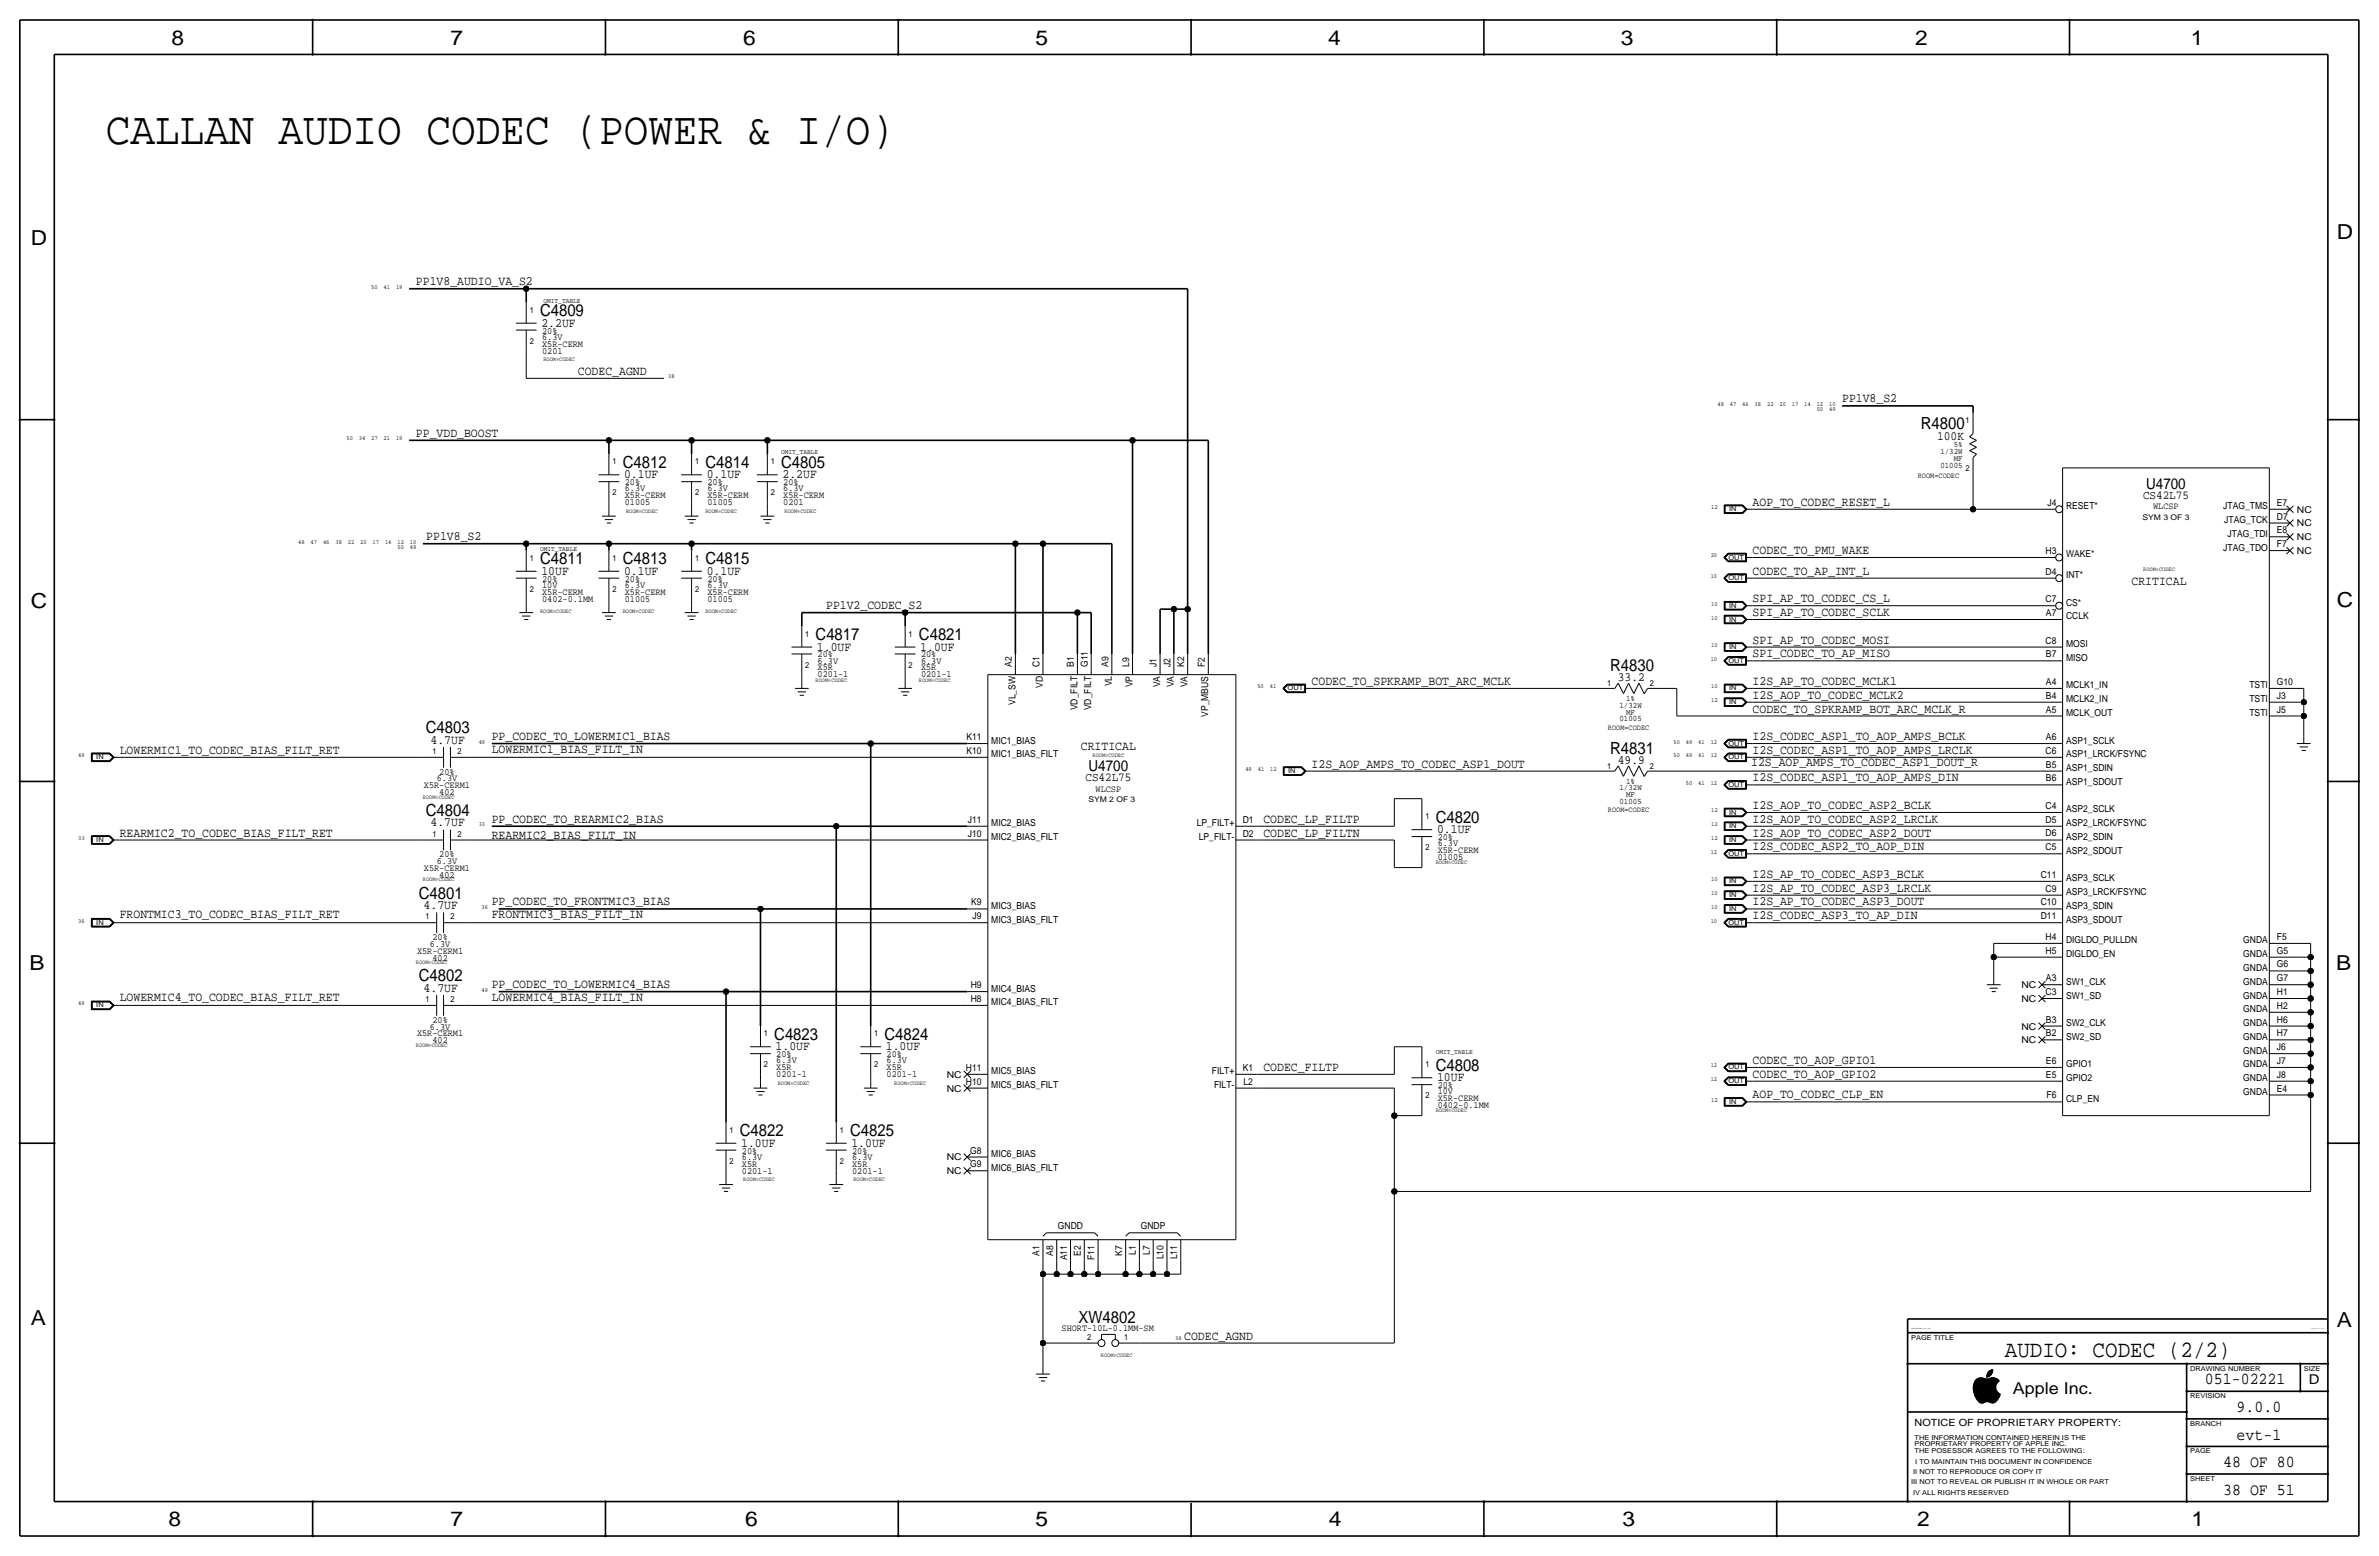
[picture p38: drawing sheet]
<svg xmlns="http://www.w3.org/2000/svg" width="877mm" height="574mm" viewBox="0 0 877 574" stroke-linecap="round" stroke-linejoin="round" font-family="sans-serif">
<defs><g id="words">
<text font-size="17" x="39.1" y="53.1">CALLAN AUDIO CODEC (POWER &amp; I/O)</text>
<text font-size="8.6" x="739.1" y="500.1">AUDIO: CODEC (2/2)</text>
<g font-size="7.6">
<text x="63.2" y="16.5">8</text>
<text x="166.1" y="16.5">7</text>
<text x="274" y="16.5">6</text>
<text x="381.7" y="16.5">5</text>
<text x="489.7" y="16.5">4</text>
<text x="597.6" y="16.5">3</text>
<text x="706.1" y="16.5">2</text>
<text x="807.7" y="16.5">1</text>
<text x="861.5" y="88.1">D</text>
<text x="11.4" y="90.4">D</text>
<text x="11.4" y="224.3">C</text>
<text x="861.5" y="223.8">C</text>
<text x="10.8" y="357.6">B</text>
<text x="861.3" y="357.4">B</text>
<text x="11.3" y="488.4">A</text>
<text x="861.5" y="489.2">A</text>
<text x="62.2" y="562.6">8</text>
<text x="166" y="562.6">7</text>
<text x="274.8" y="562.6">6</text>
<text x="381.7" y="562.6">5</text>
<text x="489.9" y="562.6">4</text>
<text x="598.1" y="562.6">3</text>
<text x="706.8" y="562.6">2</text>
<text x="807.9" y="562.6">1</text>
</g>
<g font-size="6.2">
<text x="199.1" y="116.6">C4809</text>
<text x="708.2" y="158.2">R4800</text>
<text x="229.6" y="172.5">C4812</text>
<text x="260" y="172.5">C4814</text>
<text x="288" y="172.5">C4805</text>
<text x="199.1" y="208">C4811</text>
<text x="229.6" y="208">C4813</text>
<text x="260" y="208">C4815</text>
<text x="300.7" y="236">C4817</text>
<text x="338.8" y="236">C4821</text>
<text x="593.6" y="247.4">R4830</text>
<text x="156.9" y="270.3">C4803</text>
<text x="593.6" y="277.9">R4831</text>
<text x="156.9" y="300.7">C4804</text>
<text x="529.3" y="303.3">C4820</text>
<text x="154.4" y="331.2">C4801</text>
<text x="154.4" y="361.7">C4802</text>
<text x="285.4" y="383.3">C4823</text>
<text x="326.1" y="383.3">C4824</text>
<text x="529.3" y="394.7">C4808</text>
<text x="272.7" y="418.8">C4822</text>
<text x="313.4" y="418.8">C4825</text>
<text x="397.6" y="487.7">XW4802</text>
<text x="812.9" y="510.3">051-02221</text>
<text x="824.6" y="520.4">9.0.0</text>
<text x="824.6" y="530.6">evt-1</text>
<text x="819.6" y="540.8">48 OF 80</text>
<text x="819.6" y="550.9">38 OF 51</text>
</g>
<text font-size="6" x="742.1" y="513.9">Apple Inc.</text>
<g font-size="5.6">
<text x="791.2" y="180.1">U4700</text>
<text x="401.3" y="284.2">U4700</text>
</g>
<text font-size="5" x="851.2" y="510.3">D</text>
<g font-size="4.7">
<text x="153.4" y="105.2">PP1V8_AUDIO_VA_S2</text>
<text x="199.6" y="120.4">2.2UF</text>
<text x="213.1" y="138.2">CODEC_AGND</text>
<text x="679.1" y="148.3">PP1V8_S2</text>
<text x="153.4" y="161">PP_VDD_BOOST</text>
<text x="714.1" y="162.1">100K</text>
<text x="230.1" y="176.3">0.1UF</text>
<text x="260.6" y="176.3">0.1UF</text>
<text x="288.5" y="176.3">2.2UF</text>
<text x="646.1" y="186.4">AOP_TO_CODEC_RESET_L</text>
<text x="157.2" y="199.1">PP1V8_S2</text>
<text x="646.1" y="204.2">CODEC_TO_PMU_WAKE</text>
<text x="199.6" y="211.8">10UF</text>
<text x="230.1" y="211.8">0.1UF</text>
<text x="260.6" y="211.8">0.1UF</text>
<text x="646.1" y="211.8">CODEC_TO_AP_INT_L</text>
<text x="785.8" y="215.6">CRITICAL</text>
<text x="646.1" y="222">SPI_AP_TO_CODEC_CS_L</text>
<text x="304.6" y="224.5">PP1V2_CODEC_S2</text>
<text x="646.1" y="227.1">SPI_AP_TO_CODEC_SCLK</text>
<text x="301.2" y="239.8">1.0UF</text>
<text x="339.3" y="239.8">1.0UF</text>
<text x="646.1" y="237.2">SPI_AP_TO_CODEC_MOSI</text>
<text x="646.1" y="242.3">SPI_CODEC_TO_AP_MISO</text>
<text x="596.4" y="251">33.2</text>
<text x="483.6" y="252.5">CODEC_TO_SPKRAMP_BOT_ARC_MCLK</text>
<text x="646.1" y="257.6">I2S_AOP_TO_CODEC_MCLK2</text>
<text x="646.1" y="252.5">I2S_AP_TO_CODEC_MCLK1</text>
<text x="646.1" y="262.6">CODEC_TO_SPKRAMP_BOT_ARC_MCLK_R</text>
<text x="158.7" y="274.1">4.7UF</text>
<text x="181.3" y="272.8">PP_CODEC_TO_LOWERMIC1_BIAS</text>
<text x="646.1" y="272.8">I2S_CODEC_ASP1_TO_AOP_AMPS_BCLK</text>
<text x="44.1" y="277.9">LOWERMIC1_TO_CODEC_BIAS_FILT_RET</text>
<text x="181.3" y="277.4">LOWERMIC1_BIAS_FILT_IN</text>
<text x="398.5" y="276.6">CRITICAL</text>
<text x="596.4" y="281.4">49.9</text>
<text x="646.1" y="277.9">I2S_CODEC_ASP1_TO_AOP_AMPS_LRCLK</text>
<text x="483.6" y="283">I2S_AOP_AMPS_TO_CODEC_ASP1_DOUT</text>
<text x="645.6" y="282.4">I2S_AOP_AMPS_TO_CODEC_ASP1_DOUT_R</text>
<text x="646.1" y="288">I2S_CODEC_ASP1_TO_AOP_AMPS_DIN</text>
<text x="646.1" y="298.2">I2S_AOP_TO_CODEC_ASP2_BCLK</text>
<text x="158.7" y="304.5">4.7UF</text>
<text x="181.3" y="303.3">PP_CODEC_TO_REARMIC2_BIAS</text>
<text x="465.8" y="303.3">CODEC_LP_FILTP</text>
<text x="646.1" y="303.3">I2S_AOP_TO_CODEC_ASP2_LRCLK</text>
<text x="44.1" y="308.4">REARMIC2_TO_CODEC_BIAS_FILT_RET</text>
<text x="181.3" y="309.1">REARMIC2_BIAS_FILT_IN</text>
<text x="465.8" y="308.4">CODEC_LP_FILTN</text>
<text x="529.8" y="307.1">0.1UF</text>
<text x="646.1" y="308.4">I2S_AOP_TO_CODEC_ASP2_DOUT</text>
<text x="646.1" y="313.4">I2S_CODEC_ASP2_TO_AOP_DIN</text>
<text x="646.1" y="323.6">I2S_AP_TO_CODEC_ASP3_BCLK</text>
<text x="646.1" y="328.7">I2S_AP_TO_CODEC_ASP3_LRCLK</text>
<text x="156.2" y="335">4.7UF</text>
<text x="181.3" y="333.8">PP_CODEC_TO_FRONTMIC3_BIAS</text>
<text x="646.1" y="333.8">I2S_AP_TO_CODEC_ASP3_DOUT</text>
<text x="44.1" y="338.3">FRONTMIC3_TO_CODEC_BIAS_FILT_RET</text>
<text x="181.3" y="338.3">FRONTMIC3_BIAS_FILT_IN</text>
<text x="646.1" y="338.8">I2S_CODEC_ASP3_TO_AP_DIN</text>
<text x="156.2" y="365.5">4.7UF</text>
<text x="181.3" y="364.2">PP_CODEC_TO_LOWERMIC4_BIAS</text>
<text x="44.1" y="368.8">LOWERMIC4_TO_CODEC_BIAS_FILT_RET</text>
<text x="181.3" y="368.8">LOWERMIC4_BIAS_FILT_IN</text>
<text x="286" y="387.1">1.0UF</text>
<text x="326.6" y="387.1">1.0UF</text>
<text x="465.8" y="394.7">CODEC_FILTP</text>
<text x="646.1" y="392.2">CODEC_TO_AOP_GPIO1</text>
<text x="529.8" y="398.5">10UF</text>
<text x="646.1" y="397.3">CODEC_TO_AOP_GPIO2</text>
<text x="646.1" y="404.9">AOP_TO_CODEC_CLP_EN</text>
<text x="273.3" y="422.7">1.0UF</text>
<text x="313.9" y="422.7">1.0UF</text>
<text x="436.6" y="493.8">CODEC_AGND</text>
</g>
<g font-size="4.5">
<text x="790.1" y="183.9">CS42L75</text>
<text x="400.2" y="288">CS42L75</text>
</g>
<text font-size="3.7" x="705.8" y="525.5">NOTICE OF PROPRIETARY PROPERTY:</text>
<g font-size="3.5">
<text x="199.8" y="125.2">6.3V</text>
<text x="199.8" y="122.9">20%</text>
<text x="199.8" y="130.3">0201</text>
<text x="199.8" y="127.8">X5R-CERM</text>
<text x="230.3" y="178.8">20%</text>
<text x="260.8" y="178.8">20%</text>
<text x="288.7" y="178.8">20%</text>
<text x="230.3" y="183.6">X5R-CERM</text>
<text x="230.3" y="181.1">6.3V</text>
<text x="260.8" y="183.6">X5R-CERM</text>
<text x="260.8" y="181.1">6.3V</text>
<text x="288.7" y="183.6">X5R-CERM</text>
<text x="288.7" y="181.1">6.3V</text>
<text x="230.3" y="186.2">01005</text>
<text x="260.8" y="186.2">01005</text>
<text x="288.7" y="186.2">0201</text>
<text x="754.8" y="186.4">J4</text>
<text x="761.7" y="187.7">RESET*</text>
<text x="793.8" y="187.7">WLCSP</text>
<text x="819.7" y="187.7">JTAG_TMS</text>
<text x="839.4" y="186.4">E7</text>
<text x="839.4" y="191.5">D7</text>
<text x="846.8" y="189">NC</text>
<text x="820" y="192.8">JTAG_TCK</text>
<text x="821.2" y="197.9">JTAG_TDI</text>
<text x="839.4" y="196.6">E8</text>
<text x="846.8" y="194.1">NC</text>
<text x="819.7" y="202.9">JTAG_TDO</text>
<text x="839.4" y="201.7">F7</text>
<text x="846.8" y="199.1">NC</text>
<text x="754.1" y="204.2">H3</text>
<text x="761.7" y="205.5">WAKE*</text>
<text x="846.8" y="204.2">NC</text>
<text x="199.8" y="214.4">20%</text>
<text x="230.3" y="214.4">20%</text>
<text x="260.8" y="214.4">20%</text>
<text x="754.1" y="211.8">D4</text>
<text x="761.7" y="213.1">INT*</text>
<text x="199.8" y="216.7">10V</text>
<text x="199.8" y="221.7">0402-0.1MM</text>
<text x="199.8" y="219.2">X5R-CERM</text>
<text x="230.3" y="219.2">X5R-CERM</text>
<text x="230.3" y="216.7">6.3V</text>
<text x="230.3" y="221.7">01005</text>
<text x="260.8" y="221.7">01005</text>
<text x="260.8" y="219.2">X5R-CERM</text>
<text x="260.8" y="216.7">6.3V</text>
<text x="754.1" y="222">C7</text>
<text x="754.3" y="227.1">A7</text>
<text x="761.7" y="223.3">CS*</text>
<text x="761.7" y="228.3">CCLK</text>
<text x="754.1" y="237.2">C8</text>
<text x="761.7" y="238.5">MOSI</text>
<text x="301.4" y="244.6">6.3V</text>
<text x="301.4" y="242.3">20%</text>
<text x="339.5" y="244.6">6.3V</text>
<text x="339.5" y="242.3">20%</text>
<text x="373.1" y="245.9" transform="rotate(-90 373.1 245.9)">A2</text>
<text x="383.2" y="245.9" transform="rotate(-90 383.2 245.9)">C1</text>
<text x="395.9" y="245.9" transform="rotate(-90 395.9 245.9)">B1</text>
<text x="401" y="245.9" transform="rotate(-90 401 245.9)">G11</text>
<text x="408.6" y="245.9" transform="rotate(-90 408.6 245.9)">A9</text>
<text x="416.3" y="245.9" transform="rotate(-90 416.3 245.9)">L9</text>
<text x="426.4" y="245.9" transform="rotate(-90 426.4 245.9)">J1</text>
<text x="431.5" y="245.9" transform="rotate(-90 431.5 245.9)">J2</text>
<text x="436.6" y="245.9" transform="rotate(-90 436.6 245.9)">K2</text>
<text x="444.2" y="245.9" transform="rotate(-90 444.2 245.9)">F2</text>
<text x="754.3" y="242.3">B7</text>
<text x="761.7" y="243.6">MISO</text>
<text x="301.4" y="249.7">0201-1</text>
<text x="301.4" y="247.1">X5R</text>
<text x="339.5" y="249.7">0201-1</text>
<text x="339.5" y="247.1">X5R</text>
<text x="384.5" y="253.6" transform="rotate(-90 384.5 253.6)">VD</text>
<text x="409.9" y="253" transform="rotate(-90 409.9 253)">VL</text>
<text x="417.5" y="253.4" transform="rotate(-90 417.5 253.4)">VP</text>
<text x="427.7" y="253.4" transform="rotate(-90 427.7 253.4)">VA</text>
<text x="432.8" y="253.4" transform="rotate(-90 432.8 253.4)">VA</text>
<text x="437.8" y="253.4" transform="rotate(-90 437.8 253.4)">VA</text>
<text x="754.3" y="257.5">B4</text>
<text x="754.3" y="252.5">A4</text>
<text x="761.7" y="253.7">MCLK1_IN</text>
<text x="829.3" y="253.7">TSTI</text>
<text x="839.4" y="257.6">J3</text>
<text x="839.4" y="252.5">G10</text>
<text x="374.3" y="259.9" transform="rotate(-90 374.3 259.9)">VL_SW</text>
<text x="397.2" y="261.8" transform="rotate(-90 397.2 261.8)">VD_FILT</text>
<text x="402.3" y="261.8" transform="rotate(-90 402.3 261.8)">VD_FILT</text>
<text x="754.3" y="262.6">A5</text>
<text x="761.7" y="263.9">MCLK_OUT</text>
<text x="761.7" y="258.8">MCLK2_IN</text>
<text x="829.3" y="258.8">TSTI</text>
<text x="829.3" y="263.9">TSTI</text>
<text x="839.4" y="262.6">J5</text>
<text x="445.5" y="264.2" transform="rotate(-90 445.5 264.2)">VP_MBUS</text>
<text x="356.3" y="272.8">K11</text>
<text x="365.5" y="274.1">MIC1_BIAS</text>
<text x="754.3" y="272.8">A6</text>
<text x="761.7" y="274.1">ASP1_SCLK</text>
<text x="356.3" y="277.9">K10</text>
<text x="365.5" y="279.1">MIC1_BIAS_FILT</text>
<text x="754.1" y="277.8">C6</text>
<text x="761.7" y="279.1">ASP1_LRCK/FSYNC</text>
<text x="162" y="285.5">20%</text>
<text x="754.3" y="282.9">B5</text>
<text x="761.7" y="284.2">ASP1_SDIN</text>
<text x="156.3" y="290.6">X5R-CERM1</text>
<text x="161" y="288">6.3V</text>
<text x="162" y="293.1">402</text>
<text x="403.9" y="291.8">WLCSP</text>
<text x="754.3" y="288">B6</text>
<text x="761.7" y="289.3">ASP1_SDOUT</text>
<text x="754.1" y="298.2">C4</text>
<text x="761.7" y="299.5">ASP2_SCLK</text>
<text x="356.8" y="303.3">J11</text>
<text x="365.5" y="304.5">MIC2_BIAS</text>
<text x="441.2" y="304.5">LP_FILT+</text>
<text x="458.2" y="303.3">D1</text>
<text x="754.1" y="303.2">D5</text>
<text x="761.7" y="304.5">ASP2_LRCK/FSYNC</text>
<text x="356.8" y="308.4">J10</text>
<text x="365.5" y="309.6">MIC2_BIAS_FILT</text>
<text x="442" y="309.6">LP_FILT-</text>
<text x="458.2" y="308.4">D2</text>
<text x="530" y="309.6">20%</text>
<text x="530" y="311.9">6.3V</text>
<text x="754.1" y="308.3">D6</text>
<text x="761.7" y="309.6">ASP2_SDIN</text>
<text x="162" y="316">20%</text>
<text x="530" y="317">01005</text>
<text x="530" y="314.5">X5R-CERM</text>
<text x="754.1" y="313.4">C5</text>
<text x="761.7" y="314.7">ASP2_SDOUT</text>
<text x="156.3" y="321.1">X5R-CERM1</text>
<text x="161" y="318.5">6.3V</text>
<text x="162" y="323.6">402</text>
<text x="752.4" y="323.6">C11</text>
<text x="754.1" y="328.6">C9</text>
<text x="761.7" y="324.9">ASP3_SCLK</text>
<text x="761.7" y="329.9">ASP3_LRCK/FSYNC</text>
<text x="358" y="333.8">K9</text>
<text x="365.5" y="335">MIC3_BIAS</text>
<text x="752.4" y="333.7">C10</text>
<text x="761.7" y="335">ASP3_SDIN</text>
<text x="358.6" y="338.8">J9</text>
<text x="365.5" y="340.1">MIC3_BIAS_FILT</text>
<text x="752.4" y="338.8">D11</text>
<text x="761.7" y="340.1">ASP3_SDOUT</text>
<text x="159.4" y="346.5">20%</text>
<text x="754.1" y="346.4">H4</text>
<text x="761.7" y="347.7">DIGLDO_PULLDN</text>
<text x="827" y="347.7">GNDA</text>
<text x="839.4" y="346.4">F5</text>
<text x="153.7" y="351.5">X5R-CERM1</text>
<text x="158.5" y="349">6.3V</text>
<text x="754.1" y="351.5">H5</text>
<text x="761.7" y="352.8">DIGLDO_EN</text>
<text x="827" y="352.8">GNDA</text>
<text x="839.4" y="351.5">G5</text>
<text x="159.4" y="354.1">402</text>
<text x="827" y="357.9">GNDA</text>
<text x="839.4" y="356.6">G6</text>
<text x="357.9" y="364.2">H9</text>
<text x="365.5" y="365.5">MIC4_BIAS</text>
<text x="745.3" y="364.2">NC</text>
<text x="754.3" y="361.7">A3</text>
<text x="761.7" y="363">SW1_CLK</text>
<text x="827" y="363">GNDA</text>
<text x="839.4" y="361.7">G7</text>
<text x="357.9" y="369.3">H8</text>
<text x="365.5" y="370.6">MIC4_BIAS_FILT</text>
<text x="745.3" y="369.3">NC</text>
<text x="754.1" y="366.8">C3</text>
<text x="761.7" y="368">SW1_SD</text>
<text x="827" y="368">GNDA</text>
<text x="839.4" y="371.8">H2</text>
<text x="839.4" y="366.8">H1</text>
<text x="159.4" y="376.9">20%</text>
<text x="754.3" y="376.9">B3</text>
<text x="827" y="373.1">GNDA</text>
<text x="839.4" y="376.9">H6</text>
<text x="153.7" y="382">X5R-CERM1</text>
<text x="158.5" y="379.5">6.3V</text>
<text x="745.3" y="379.5">NC</text>
<text x="754.3" y="382">B2</text>
<text x="761.7" y="378.2">SW2_CLK</text>
<text x="761.7" y="383.3">SW2_SD</text>
<text x="827" y="378.2">GNDA</text>
<text x="827" y="383.3">GNDA</text>
<text x="839.4" y="382">H7</text>
<text x="159.4" y="384.6">402</text>
<text x="286.2" y="389.6">20%</text>
<text x="326.8" y="389.6">20%</text>
<text x="745.3" y="384.6">NC</text>
<text x="827" y="388.4">GNDA</text>
<text x="839.4" y="387.1">J6</text>
<text x="286.2" y="394.5">X5R</text>
<text x="286.2" y="391.9">6.3V</text>
<text x="326.8" y="394.5">X5R</text>
<text x="326.8" y="391.9">6.3V</text>
<text x="356.1" y="394.7">H11</text>
<text x="365.5" y="396">MIC5_BIAS</text>
<text x="446.8" y="396">FILT+</text>
<text x="458.2" y="394.7">K1</text>
<text x="754.3" y="392.2">E6</text>
<text x="761.7" y="393.4">GPIO1</text>
<text x="827" y="393.4">GNDA</text>
<text x="839.4" y="392.2">J7</text>
<text x="286.2" y="397">0201-1</text>
<text x="326.8" y="397">0201-1</text>
<text x="349" y="397.3">NC</text>
<text x="356.1" y="399.8">H10</text>
<text x="365.5" y="401.1">MIC5_BIAS_FILT</text>
<text x="447.6" y="401.1">FILT-</text>
<text x="458.4" y="399.8">L2</text>
<text x="530" y="401.1">20%</text>
<text x="754.3" y="397.2">E5</text>
<text x="761.7" y="398.5">GPIO2</text>
<text x="827" y="398.5">GNDA</text>
<text x="839.4" y="397.2">J8</text>
<text x="349" y="402.3">NC</text>
<text x="530" y="403.4">10V</text>
<text x="530" y="405.9">X5R-CERM</text>
<text x="754.5" y="404.8">F6</text>
<text x="761.7" y="406.1">CLP_EN</text>
<text x="827" y="403.6">GNDA</text>
<text x="839.4" y="402.3">E4</text>
<text x="530" y="408.4">0402-0.1MM</text>
<text x="273.5" y="425.2">20%</text>
<text x="314.1" y="425.2">20%</text>
<text x="357.7" y="425.2">G8</text>
<text x="273.5" y="430">X5R</text>
<text x="273.5" y="427.5">6.3V</text>
<text x="314.1" y="430">X5R</text>
<text x="314.1" y="427.5">6.3V</text>
<text x="349" y="427.7">NC</text>
<text x="357.7" y="430.3">G9</text>
<text x="365.5" y="431.5">MIC6_BIAS_FILT</text>
<text x="365.5" y="426.5">MIC6_BIAS</text>
<text x="273.5" y="432.6">0201-1</text>
<text x="314.1" y="432.6">0201-1</text>
<text x="349" y="432.8">NC</text>
<text x="390" y="453.1">GNDD</text>
<text x="420.6" y="453.1">GNDP</text>
<text x="383.2" y="462.8" transform="rotate(-90 383.2 462.8)">A1</text>
<text x="388.3" y="462.8" transform="rotate(-90 388.3 462.8)">A8</text>
<text x="393.4" y="464.5" transform="rotate(-90 393.4 464.5)">A11</text>
<text x="398.5" y="462.8" transform="rotate(-90 398.5 462.8)">E2</text>
<text x="403.6" y="464.4" transform="rotate(-90 403.6 464.4)">F11</text>
<text x="413.7" y="462.8" transform="rotate(-90 413.7 462.8)">K7</text>
<text x="418.8" y="462.4" transform="rotate(-90 418.8 462.4)">L1</text>
<text x="423.9" y="462.4" transform="rotate(-90 423.9 462.4)">L7</text>
<text x="429" y="464.2" transform="rotate(-90 429 464.2)">L10</text>
<text x="434" y="464.2" transform="rotate(-90 434 464.2)">L11</text>
<text x="391.4" y="490.5">SHORT-10L-0.1MM-SM</text>
</g>
<g font-size="3.1">
<text x="195.3" y="115.3">1</text>
<text x="195.3" y="126.7">2</text>
<text x="724.6" y="156">1</text>
<text x="715.3" y="167.4">1/32W</text>
<text x="720.3" y="164.8">5%</text>
<text x="225.8" y="171.2">1</text>
<text x="256.2" y="171.2">1</text>
<text x="284.2" y="171.2">1</text>
<text x="715.3" y="172.5">01005</text>
<text x="720.3" y="169.9">MF</text>
<text x="724.6" y="173.7">2</text>
<text x="225.8" y="182.6">2</text>
<text x="256.2" y="182.6">2</text>
<text x="284.2" y="182.6">2</text>
<text x="195.3" y="206.8">1</text>
<text x="225.8" y="206.8">1</text>
<text x="256.2" y="206.8">1</text>
<text x="195.3" y="218.2">2</text>
<text x="225.8" y="218.2">2</text>
<text x="256.2" y="218.2">2</text>
<text x="296.9" y="234.7">1</text>
<text x="335" y="234.7">1</text>
<text x="296.9" y="246.1">2</text>
<text x="335" y="246.1">2</text>
<text x="592.5" y="253">1</text>
<text x="608.3" y="253">2</text>
<text x="597" y="260.9">1/32W</text>
<text x="599.5" y="263.4">MF</text>
<text x="599.5" y="258.3">1%</text>
<text x="597" y="265.9">01005</text>
<text x="159.5" y="277.9">1</text>
<text x="168.6" y="277.9">2</text>
<text x="592.5" y="283.5">1</text>
<text x="608.3" y="283.5">2</text>
<text x="597" y="291.3">1/32W</text>
<text x="599.5" y="293.9">MF</text>
<text x="599.5" y="288.8">1%</text>
<text x="597" y="296.4">01005</text>
<text x="525.5" y="302">1</text>
<text x="159.5" y="308.4">1</text>
<text x="168.6" y="308.4">2</text>
<text x="525.5" y="313.4">2</text>
<text x="156.9" y="338.8">1</text>
<text x="166.1" y="338.8">2</text>
<text x="156.9" y="369.3">1</text>
<text x="166.1" y="369.3">2</text>
<text x="281.6" y="382">1</text>
<text x="322.3" y="382">1</text>
<text x="281.6" y="393.4">2</text>
<text x="322.3" y="393.4">2</text>
<text x="525.5" y="393.4">1</text>
<text x="525.5" y="404.9">2</text>
<text x="268.9" y="417.6">1</text>
<text x="309.6" y="417.6">1</text>
<text x="268.9" y="429">2</text>
<text x="309.6" y="429">2</text>
<text x="400.8" y="494">2</text>
<text x="414.5" y="494">1</text>
</g>
<g font-size="2.9">
<text x="707" y="176.3">ROOM=CODEC</text>
<text x="789.9" y="191.5">SYM 3 OF 3</text>
<text x="592.8" y="269">ROOM=CODEC</text>
<text x="401.2" y="295.7">SYM 2 OF 3</text>
<text x="592.8" y="299.5">ROOM=CODEC</text>
</g>
<g font-size="2.6">
<text x="200.4" y="111.5">OMIT_TABLE</text>
<text x="288" y="167.4">OMIT_TABLE</text>
<text x="199.1" y="202.9">OMIT_TABLE</text>
<text x="529.3" y="388.4">OMIT_TABLE</text>
</g>
<g font-size="2.5">
<text x="637.5" y="188.5">IN</text>
<text x="637.2" y="206.2">OUT</text>
<text x="637.2" y="213.9">OUT</text>
<text x="637.5" y="224">IN</text>
<text x="637.5" y="229.1">IN</text>
<text x="637.5" y="239.3">IN</text>
<text x="637.2" y="244.3">OUT</text>
<text x="474.7" y="254.5">OUT</text>
<text x="637.5" y="254.5">IN</text>
<text x="637.5" y="259.6">IN</text>
<text x="637.2" y="274.8">OUT</text>
<text x="35.5" y="279.9">IN</text>
<text x="637.2" y="279.9">OUT</text>
<text x="474.9" y="285">IN</text>
<text x="637.2" y="290.1">OUT</text>
<text x="637.5" y="300.2">IN</text>
<text x="637.5" y="305.3">IN</text>
<text x="35.5" y="310.4">IN</text>
<text x="637.5" y="310.4">IN</text>
<text x="637.2" y="315.5">OUT</text>
<text x="637.5" y="325.6">IN</text>
<text x="637.5" y="330.7">IN</text>
<text x="637.5" y="335.8">IN</text>
<text x="35.5" y="340.9">IN</text>
<text x="637.2" y="340.9">OUT</text>
<text x="35.5" y="371.3">IN</text>
<text x="637.2" y="394.2">OUT</text>
<text x="637.2" y="399.3">OUT</text>
<text x="637.5" y="406.9">IN</text>
<text x="704.5" y="493.8">PAGE TITLE</text>
<text x="807.4" y="505.2">DRAWING NUMBER</text>
<text x="849.3" y="505.2">SIZE</text>
<text x="807.4" y="515.4">REVISION</text>
<text x="807.4" y="525.5">BRANCH</text>
<text x="705.8" y="533.1">PROPRIETARY PROPERTY OF APPLE INC.</text>
<text x="705.8" y="530.6">THE INFORMATION CONTAINED HEREIN IS THE</text>
<text x="705.8" y="535.7">THE POSESSOR AGREES TO THE FOLLOWING:</text>
<text x="706.1" y="539.5">I TO MAINTAIN THIS DOCUMENT IN CONFIDENCE</text>
<text x="807.4" y="535.7">PAGE</text>
<text x="705.3" y="543.3">II NOT TO REPRODUCE OR COPY IT</text>
<text x="807.4" y="545.8">SHEET</text>
<text x="704.5" y="547.1">III NOT TO REVEAL OR PUBLISH IT IN WHOLE OR PART</text>
<text x="705.3" y="550.9">IV ALL RIGHTS RESERVED</text>
</g>
<g font-size="2.3">
<text x="136.9" y="106.4">50</text>
<text x="141.4" y="106.4">41</text>
<text x="146" y="106.4">19</text>
<text x="246.3" y="139.4">38</text>
<text x="633.2" y="149.6">48</text>
<text x="637.7" y="149.6">47</text>
<text x="642.3" y="149.6">46</text>
<text x="646.9" y="149.6">38</text>
<text x="651.5" y="149.6">22</text>
<text x="656" y="149.6">20</text>
<text x="660.6" y="149.6">17</text>
<text x="665.2" y="149.6">14</text>
<text x="669.8" y="149.6">12</text>
<text x="674.3" y="149.6">10</text>
<text x="669.7" y="151.4">50</text>
<text x="674.3" y="151.4">49</text>
<text x="127.7" y="162.3">50</text>
<text x="132.3" y="162.3">34</text>
<text x="136.9" y="162.3">27</text>
<text x="141.4" y="162.3">21</text>
<text x="146" y="162.3">19</text>
<text x="630.8" y="187.7">12</text>
<text x="109.9" y="200.4">48</text>
<text x="114.5" y="200.4">47</text>
<text x="119.1" y="200.4">46</text>
<text x="123.7" y="200.4">38</text>
<text x="128.2" y="200.4">22</text>
<text x="132.8" y="200.4">20</text>
<text x="137.4" y="200.4">17</text>
<text x="141.9" y="200.4">14</text>
<text x="146.5" y="202.2">50</text>
<text x="146.5" y="200.4">12</text>
<text x="151.1" y="202.2">49</text>
<text x="151.1" y="200.4">10</text>
<text x="630.7" y="205.5">20</text>
<text x="630.7" y="213.1">10</text>
<text x="630.8" y="223.3">10</text>
<text x="630.8" y="228.3">10</text>
<text x="630.8" y="238.5">10</text>
<text x="630.7" y="243.6">10</text>
<text x="463.5" y="253.7">50</text>
<text x="468.1" y="253.7">41</text>
<text x="630.8" y="253.7">10</text>
<text x="630.8" y="258.8">12</text>
<text x="176.5" y="274.1">49</text>
<text x="617" y="274.1">50</text>
<text x="621.5" y="274.1">49</text>
<text x="626.1" y="274.1">41</text>
<text x="630.7" y="274.1">12</text>
<text x="28.9" y="279.1">49</text>
<text x="617" y="279.1">50</text>
<text x="621.5" y="279.1">49</text>
<text x="626.1" y="279.1">41</text>
<text x="630.7" y="279.1">12</text>
<text x="459.1" y="284.2">49</text>
<text x="463.7" y="284.2">41</text>
<text x="468.3" y="284.2">12</text>
<text x="621.5" y="289.3">50</text>
<text x="626.1" y="289.3">41</text>
<text x="630.7" y="289.3">12</text>
<text x="630.8" y="299.5">12</text>
<text x="176.5" y="304.5">33</text>
<text x="630.8" y="304.5">12</text>
<text x="28.9" y="309.6">33</text>
<text x="630.8" y="309.6">12</text>
<text x="630.7" y="314.7">12</text>
<text x="630.8" y="324.9">10</text>
<text x="630.8" y="329.9">10</text>
<text x="177.5" y="335">36</text>
<text x="630.8" y="335">10</text>
<text x="28.9" y="340.1">36</text>
<text x="630.7" y="340.1">10</text>
<text x="177.5" y="365.5">49</text>
<text x="28.9" y="370.6">49</text>
<text x="630.7" y="393.4">12</text>
<text x="630.7" y="398.5">12</text>
<text x="630.8" y="406.1">12</text>
<text x="433.3" y="493.8">38</text>
</g>
<g font-size="2.2">
<text x="200.4" y="133.1">ROOM=CODEC</text>
<text x="230.8" y="189">ROOM=CODEC</text>
<text x="260" y="189">ROOM=CODEC</text>
<text x="289.3" y="189">ROOM=CODEC</text>
<text x="790.2" y="210.6">ROOM=CODEC</text>
<text x="199.1" y="225.8">ROOM=CODEC</text>
<text x="229.6" y="225.8">ROOM=CODEC</text>
<text x="260" y="225.8">ROOM=CODEC</text>
<text x="300.7" y="251.2">ROOM=CODEC</text>
<text x="338.8" y="251.2">ROOM=CODEC</text>
<text x="402.8" y="279.1">ROOM=CODEC</text>
<text x="155.9" y="294.4">ROOM=CODEC</text>
<text x="529.3" y="318.5">ROOM=CODEC</text>
<text x="155.9" y="324.9">ROOM=CODEC</text>
<text x="153.4" y="355.3">ROOM=CODEC</text>
<text x="153.4" y="385.8">ROOM=CODEC</text>
<text x="286.7" y="399.8">ROOM=CODEC</text>
<text x="329.7" y="399.8">ROOM=CODEC</text>
<text x="529.3" y="410">ROOM=CODEC</text>
<text x="274" y="435.4">ROOM=CODEC</text>
<text x="314.7" y="435.4">ROOM=CODEC</text>
<text x="405.9" y="500.1">ROOM=CODEC</text>
</g>
<text font-size=".7" x="704.5" y="490">SYNC_MASTER=test_mlb</text>
<text font-size=".5" x="852.1" y="490">SYNC_DATE=10/13/2016</text>
</g></defs>
<g fill="none" stroke="#000" stroke-width=".37">
<path d="M190.2 119.1h7.6zM194 111.5v7.6zM190.2 121.7h7.6zM194 129.3v10.1zM194 121.7v7.6zM194 139.4h50.8zM727.4 152.1v7.7zM220.7 177.5h7.6zM220.7 175h7.6zM224.5 167.4v7.6zM224.5 177.5v7.7zM251.2 175h7.6z"/>
<path d="M251.2 177.5h7.6zM255 167.4v7.6zM255 177.5v7.7zM279.1 175h7.6zM279.1 177.5h7.6zM282.9 167.4v7.6zM282.9 177.5v7.7zM726.1 166.1l2.6-1.3zM726.1 163.6l2.6-1.3zM726.1 161l1.3-1.2zM726.1 161l2.6 1.3zM726.1 166.1l2.6 1.3z"/>
<path d="M726.1 163.6l2.6 1.2zM727.4 175v12.7zM727.4 168.7v6.3zM728.7 167.4l-1.3 1.3zM760.4 172.5v238.7zM760.4 172.5h76.2zM836.6 172.5v238.7zM221.9 190.2h5.1zM223 191.5h3zM223.7 192.8h1.5zM224.5 185.2v2.5zM224.5 187.7v2.5z"/>
<path d="M252.4 190.2h5.1zM253.4 191.5h3.1zM254.2 192.8h1.5zM255 185.2v2.5zM255 187.7v2.5zM280.4 190.2h5zM281.4 191.5h3zM282.1 192.8h1.6zM282.9 185.2v2.5zM282.9 187.7v2.5zM635.7 186.1v3.2zM635.7 189.3h6.8z"/>
<path d="M635.7 186.1h6.8zM635.8 186.2v3zM635.8 189.2h6.6zM635.8 186.2h6.6zM635.9 186.3v2.8zM635.9 189.1h6.5zM635.9 186.3h6.5zM636 186.4h6.3zM636 186.4v2.6zM636 189h6.3zM642.3 189l1.3-1.3zM642.3 186.4l1.3 1.3z"/>
<path d="M642.4 186.3l1.3 1.4zM642.4 189.1l1.3-1.4zM642.4 186.2l1.5 1.5zM642.4 189.2l1.5-1.5zM642.5 186.1l1.5 1.6zM642.5 189.3l1.5-1.6zM643.6 187.7h2.5zM646.1 187.7h81.3zM727.4 187.7h25.4zM752.8 187.7h5zM836.6 192.8h7.6zM836.6 187.7h7.6z"/>
<path d="M836.6 197.9h7.6zM843 199.1l2.5-2.5zM843 196.6l2.5 2.5zM843 194.1l2.5-2.6zM843 191.5l2.5 2.6zM843 189l2.5-2.6zM843 186.4l2.5 2.6zM190.2 210.6h7.6zM190.2 213.1h7.6zM194 202.9v7.7zM194 213.1v7.6zM220.7 213.1h7.6z"/>
<path d="M220.7 210.6h7.6zM224.5 202.9v7.7zM224.5 213.1v7.6zM251.2 210.6h7.6zM251.2 213.1h7.6zM255 202.9v7.7zM255 213.1v7.6zM635.5 205.5l1.6 1.6zM635.5 213.1l1.6 1.6zM635.7 205.5l1.4-1.5zM635.7 213.1l1.4-1.5zM635.7 205.5l1.4 1.5z"/>
<path d="M635.7 213.1l1.4 1.5zM635.8 205.5l1.4-1.4zM635.8 213.1l1.4-1.4zM635.8 205.5l1.4 1.4zM635.8 213.1l1.4 1.4zM636 205.5l1.2-1.3zM636 213.1l1.2-1.3zM636 205.5l1.2 1.3zM636 213.1l1.2 1.3zM637.1 203.9l-1.6 1.6zM637.1 211.5l-1.6 1.6zM637.1 207.1h6.8z"/>
<path d="M637.1 214.7h6.8zM637.1 203.9h6.8zM637.1 211.5h6.8zM637.1 204h6.7zM637.1 211.6h6.7zM637.1 207h6.7zM637.1 214.6h6.7zM637.2 204.1h6.5zM637.2 211.7h6.5zM637.2 206.9h6.5zM637.2 214.5h6.5zM637.2 204.2h6.4z"/>
<path d="M637.2 206.8h6.4zM637.2 211.8h6.4zM637.2 214.4h6.4zM643.6 205.5h2.5zM643.6 213.1h2.5zM643.6 204.2v2.6zM643.6 211.8v2.6zM643.7 204.1v2.8zM643.7 211.7v2.8zM643.8 204v3zM643.8 211.6v3zM643.9 203.9v3.2z"/>
<path d="M643.9 211.5v3.2zM646.1 205.5h106.7zM646.1 213.1h106.7zM752.8 213.1h5zM752.8 205.5h5zM836.6 202.9h7.6zM843 204.2l2.5-2.5zM843 201.7l2.5 2.5zM191.5 225.8h5zM192.5 227.1h3zM193.2 228.3h1.6zM194 220.7v2.6z"/>
<path d="M194 223.3v2.5zM221.9 225.8h5.1zM223 227.1h3zM223.7 228.3h1.5zM224.5 220.7v2.6zM224.5 223.3v2.5zM252.4 225.8h5.1zM253.4 227.1h3.1zM254.2 228.3h1.5zM255 220.7v2.6zM255 223.3v2.5zM291.8 238.5h7.6z"/>
<path d="M295.6 230.9v7.6zM329.9 238.5h7.6zM333.7 230.9v7.6zM635.7 226.8v3.1zM635.7 229.9h6.8zM635.7 236.9v3.2zM635.7 221.7v3.1zM635.7 224.8h6.8zM635.7 226.8h6.8zM635.7 236.9h6.8zM635.7 221.7h6.8zM635.8 226.9v2.9z"/>
<path d="M635.8 229.8h6.6zM635.8 237v3zM635.8 240h6.6zM635.8 221.8v2.9zM635.8 224.7h6.6zM635.8 226.9h6.6zM635.8 237h6.6zM635.8 221.8h6.6zM635.9 227v2.7zM635.9 229.7h6.5zM635.9 237.1v2.8zM635.9 239.9h6.5z"/>
<path d="M635.9 221.9v2.7zM635.9 224.6h6.5zM635.9 227h6.5zM635.9 237.1h6.5zM635.9 221.9h6.5zM636 227.1h6.3zM636 227.1v2.5zM636 229.6h6.3zM636 237.2h6.3zM636 237.2v2.6zM636 239.8h6.3zM636 222h6.3z"/>
<path d="M636 222v2.5zM636 224.5h6.3zM642.3 229.6l1.3-1.3zM642.3 239.8l1.3-1.3zM642.3 224.5l1.3-1.2zM642.3 227.1l1.3 1.2zM642.3 237.2l1.3 1.3zM642.3 222l1.3 1.3zM642.4 227l1.3 1.3zM642.4 237.1l1.3 1.4zM642.4 221.9l1.3 1.4zM642.4 229.7l1.3-1.4z"/>
<path d="M642.4 239.9l1.3-1.4zM642.4 226.9l1.5 1.4zM642.4 237l1.5 1.5zM642.4 221.8l1.5 1.5zM642.4 229.8l1.5-1.5zM642.4 240l1.5-1.5zM642.4 224.7l1.5-1.4zM642.5 226.8l1.5 1.5zM642.5 236.9l1.5 1.6zM642.5 221.7l1.5 1.6zM643.6 228.3h2.5zM643.6 238.5h2.5z"/>
<path d="M643.6 223.3h2.5zM643.7 223.3l-1.3 1.3zM644 228.3l-1.5 1.6zM644 238.5l-1.5 1.6zM644 223.3l-1.5 1.5zM646.1 228.3h106.7zM646.1 238.5h106.7zM646.1 223.3h106.7zM752.8 223.3h5zM752.8 228.3h7.6zM752.8 238.5h7.6zM291.8 241h7.6z"/>
<path d="M293.1 253.7h5zM294.1 255h3zM294.8 256.3h1.6zM295.6 248.7v2.5zM295.6 251.2v2.5zM295.6 241v7.7zM329.9 241h7.6zM331.2 253.7h5zM332.2 255h3zM332.9 256.3h1.6zM333.7 248.7v2.5zM333.7 251.2v2.5z"/>
<path d="M333.7 241v7.7zM364.2 248.7h91.4zM364.2 248.7v208.2zM374.3 241v7.7zM384.5 241v7.7zM397.2 241v7.7zM402.3 241v7.7zM409.9 241v7.7zM417.5 241v7.7zM427.7 241v7.7zM432.8 241v7.7zM437.8 241v7.7z"/>
<path d="M445.5 241v7.7zM455.6 248.7v208.2zM472.9 253.7l1.6 1.6zM472.9 253.7l1.6-1.5zM473.1 253.7l1.5-1.4zM473.1 253.7l1.5 1.5zM473.3 253.7l1.3 1.4zM473.3 253.7l1.3-1.3zM473.4 253.7l1.3 1.3zM473.4 253.7l1.3-1.2zM474.5 252.2h6.8zM474.5 255.3h6.8z"/>
<path d="M474.6 252.3h6.6zM474.6 255.2h6.6zM474.6 252.4h6.5zM474.6 255.1h6.5zM474.7 255h6.3zM474.7 252.5h6.3zM481 253.7h2.6zM481 252.5v2.5zM481.1 252.4v2.7zM481.2 252.3v2.9zM481.3 252.2v3.1zM483.6 253.7h106.6z"/>
<path d="M590.2 253.7h5.1zM596.6 251.8l1.9 3.9zM596.6 251.8l-1.3 1.9zM600.4 251.8l-1.9 3.9zM600.4 251.8l1.9 3.9zM604.2 251.8l-1.9 3.9zM604.2 251.8l1.9 3.9zM607.4 253.7h5.7zM607.4 253.7l-1.3 2.1zM613.1 253.7h5.1zM618.2 253.7v10.2zM635.5 243.6l1.6-1.6z"/>
<path d="M635.5 243.6l1.6 1.6zM635.7 257.3v3.1zM635.7 243.6l1.4-1.5zM635.7 252.2v3.1zM635.7 255.3h6.8zM635.7 240.1h6.8zM635.7 257.3h6.8zM635.7 252.2h6.8zM635.7 243.6l1.4 1.5zM635.8 257.4v2.9zM635.8 252.3v2.9zM635.8 255.2h6.6z"/>
<path d="M635.8 257.4h6.6zM635.8 252.3h6.6zM635.8 243.6l1.4 1.4zM635.9 257.5v2.7zM635.9 252.4v2.7zM635.9 255.1h6.5zM635.9 257.5h6.5zM635.9 252.4h6.5zM636 257.6h6.3zM636 257.6v2.5zM636 243.6l1.2-1.3zM636 252.5h6.3z"/>
<path d="M636 252.5v2.5zM636 255h6.3zM636 243.6l1.2 1.3zM637.1 245.2h6.8zM637.1 242h6.8zM637.1 242.1h6.7zM637.1 245.1h6.7zM637.2 242.2l-1.4 1.4zM637.2 242.2h6.5zM637.2 245h6.5zM637.2 242.3h6.4zM637.2 244.9h6.4z"/>
<path d="M642.3 255l1.3-1.3zM642.3 257.6l1.3 1.2zM642.3 252.5l1.3 1.2zM642.4 257.5l1.3 1.3zM642.4 252.4l1.3 1.3zM642.4 255.1l1.3-1.4zM642.4 257.4l1.5 1.4zM642.4 252.3l1.5 1.4zM642.4 255.2l1.5-1.5zM642.5 257.3l1.5 1.5zM642.5 252.2l1.5 1.5zM642.5 255.3l1.5-1.6z"/>
<path d="M643.6 258.8h2.5zM643.6 243.6h2.5zM643.6 253.7h2.5zM643.6 242.3v2.6zM643.7 242.2v2.8zM643.8 242.1v3zM643.9 242v3.2zM646.1 253.7h106.7zM646.1 258.8h106.7zM646.1 243.6h106.7zM752.8 258.8h7.6zM752.8 243.6h7.6z"/>
<path d="M752.8 253.7h7.6zM836.6 253.7h7.6zM836.6 258.8h7.6zM844.2 253.7h5.1zM844.2 258.8h5.1zM849.3 253.7v5.1zM849.3 258.8v5.1zM33.7 277.6h6.8zM33.7 277.6v3.1zM33.8 277.7h6.6zM33.8 277.7v2.9zM33.9 277.8v2.7z"/>
<path d="M33.9 277.8h6.5zM34 277.9h6.3zM34 277.9v2.5zM40.3 277.9l1.3 1.2zM40.4 277.8l1.4 1.3zM40.4 277.7l1.5 1.4zM40.5 277.6l1.6 1.5zM41.6 279.1h2.5zM42.1 279.1l-1.6 1.6zM44.1 279.1h111.8zM155.9 279.1h7.6zM163.5 275.3v7.7z"/>
<path d="M166.1 275.3v7.7zM166.1 279.1h7.6zM173.7 279.1h182.9zM356.6 279.1h7.6zM356.6 274.1h7.6zM618.2 263.9h134.6zM635.5 279.1l1.6-1.5zM635.5 274.1l1.6 1.5zM635.5 279.1l1.6 1.6zM635.7 260.4h6.8zM635.7 274.1l1.4-1.5zM635.7 279.1l1.4-1.4z"/>
<path d="M635.7 274.1l1.4 1.4zM635.7 279.1l1.4 1.5zM635.8 260.3h6.6zM635.8 274.1l1.4-1.4zM635.8 274.1l1.4 1.3zM635.8 279.1l1.4 1.4zM635.9 260.2h6.5zM636 260.1h6.3zM636 274.1l1.2-1.3zM636 279.1l1.2-1.2zM636 274.1l1.2 1.2zM636 279.1l1.2 1.3z"/>
<path d="M637.1 272.5l-1.6 1.6zM637.1 275.6h6.8zM637.1 272.5h6.8zM637.1 277.6h6.8zM637.1 272.6h6.7zM637.1 277.7h6.7zM637.1 275.5h6.7zM637.2 277.8l-1.4 1.3zM637.2 272.7h6.5zM637.2 277.8h6.5zM637.2 275.4h6.5zM637.2 272.8h6.4z"/>
<path d="M637.2 275.3h6.4zM637.2 277.9h6.4zM642.3 260.1l1.3-1.3zM642.4 260.2l1.3-1.4zM642.4 260.3l1.5-1.5zM642.5 260.4l1.5-1.6zM643.6 274.1h2.5zM643.6 279.1h2.5zM643.6 272.8v2.5zM643.6 277.9v2.5zM643.7 272.7v2.7zM643.7 277.8v2.7z"/>
<path d="M643.8 272.6v2.9zM643.8 277.7v2.9zM643.9 272.5v3.1zM643.9 277.6v3.1zM646.1 274.1h106.7zM646.1 279.1h106.7zM752.8 279.1h7.6zM752.8 263.9h7.6zM752.8 274.1h7.6zM836.6 263.9h7.6zM844.2 263.9h5.1zM846.8 274.1h5.1z"/>
<path d="M847.8 275.3h3zM848.6 276.6h1.5zM849.3 263.9v7.6zM849.3 271.5v2.6zM33.7 280.7h6.8zM33.8 280.6h6.6zM33.9 280.5h6.5zM34 280.4h6.3zM40.3 280.4l1.3-1.3zM40.4 280.5l1.4-1.4zM40.4 280.6l1.5-1.5zM473.1 282.7v3.1z"/>
<path d="M473.1 285.8h6.8zM473.1 282.7h6.8zM473.2 282.8v2.9zM473.2 285.7h6.7zM473.2 282.8h6.7zM473.3 282.9v2.7zM473.3 285.6h6.5zM473.3 282.9h6.5zM473.4 283h6.4zM473.4 283v2.5zM473.4 285.5h6.4zM479.8 283l1.2 1.2z"/>
<path d="M479.8 285.5l1.2-1.3zM479.8 285.6l1.4-1.4zM479.8 282.9l1.4 1.3zM479.9 285.7l1.4-1.5zM479.9 282.8l1.4 1.4zM479.9 282.7l1.6 1.5zM479.9 285.8l1.6-1.6zM481 284.2h2.6zM483.6 284.2h106.6zM514 294.4v10.1zM514 294.4h10.2zM524.2 294.4v3.8z"/>
<path d="M524.2 298.2v7.6zM590.2 284.2h5.1zM596.6 282.3l1.9 3.9zM596.6 282.3l-1.3 1.9zM600.4 282.3l-1.9 3.9zM600.4 282.3l1.9 3.9zM604.2 282.3l-1.9 3.9zM604.2 282.3l1.9 3.9zM607.4 284.2h5.7zM607.4 284.2l-1.3 2.1zM613.1 284.2h139.7zM635.5 289.3l1.6-1.6z"/>
<path d="M635.5 289.3l1.6 1.6zM635.7 297.9v3.1zM635.7 289.3l1.4-1.5zM635.7 297.9h6.8zM635.7 289.3l1.4 1.5zM635.8 298v2.9zM635.8 298h6.6zM635.8 289.3l1.4 1.4zM635.9 298.1v2.7zM635.9 298.1h6.5zM636 298.2h6.3zM636 298.2v2.5z"/>
<path d="M636 289.3l1.2-1.3zM636 289.3l1.2 1.3zM637.1 280.7h6.8zM637.1 290.9h6.8zM637.1 287.7h6.8zM637.1 287.8h6.7zM637.1 280.6h6.7zM637.1 290.8h6.7zM637.2 287.9l-1.4 1.4zM637.2 287.9h6.5zM637.2 280.5h6.5zM637.2 290.7h6.5z"/>
<path d="M637.2 280.4h6.4zM637.2 288h6.4zM637.2 290.6h6.4zM642.3 298.2l1.3 1.3zM642.4 298.1l1.3 1.4zM642.4 298l1.5 1.5zM642.5 297.9l1.5 1.6zM643.6 299.5h2.5zM643.6 289.3h2.5zM643.6 288v2.6zM643.7 287.9v2.8zM643.7 299.5l-1.3 1.3z"/>
<path d="M643.8 287.8v3zM643.9 287.7v3.2zM644 299.5l-1.5 1.5zM646.1 289.3h106.7zM646.1 299.5h106.7zM752.8 299.5h7.6zM752.8 289.3h7.6zM752.8 284.2h7.6zM33.7 308.1h6.8zM33.7 308.1v3.1zM33.7 311.2h6.8zM33.8 308.2h6.6z"/>
<path d="M33.8 308.2v2.9zM33.8 311.1h6.6zM33.9 308.3v2.7zM33.9 311h6.5zM33.9 308.3h6.5zM34 308.4h6.3zM34 308.4v2.5zM34 310.9h6.3zM40.3 308.4l1.3 1.2zM40.3 310.9l1.3-1.3zM40.4 308.3l1.4 1.3zM40.4 311.1l1.5-1.5z"/>
<path d="M40.4 308.2l1.5 1.4zM40.5 311.2l1.6-1.6zM40.5 308.1l1.6 1.5zM41.6 309.6h2.5zM41.8 309.6l-1.4 1.4zM44.1 309.6h111.8zM155.9 309.6h7.6zM163.5 305.8v7.6zM166.1 305.8v7.6zM166.1 309.6h7.6zM173.7 309.6h182.9zM356.6 304.5h7.6z"/>
<path d="M356.6 309.6h7.6zM455.6 304.5h7.6zM455.6 309.6h7.6zM463.2 309.6h50.8zM463.2 304.5h50.8zM514 309.6v10.2zM514 319.8h10.2zM520.4 308.4h7.6zM520.4 305.8h7.6zM524.2 316v3.8zM524.2 308.4v7.6zM635.5 314.7l1.6 1.6z"/>
<path d="M635.7 301h6.8zM635.7 303v3.1zM635.7 306.1h6.8zM635.7 308.1v3.1zM635.7 311.2h6.8zM635.7 314.7l1.4-1.5zM635.7 303h6.8zM635.7 308.1h6.8zM635.7 314.7l1.4 1.5zM635.8 300.9h6.6zM635.8 303.1v2.9zM635.8 306h6.6z"/>
<path d="M635.8 308.2v2.9zM635.8 311.1h6.6zM635.8 303.1h6.6zM635.8 308.2h6.6zM635.8 314.7l1.4-1.4zM635.8 314.7l1.4 1.4zM635.9 300.8h6.5zM635.9 303.2v2.7zM635.9 305.9h6.5zM635.9 308.3v2.7zM635.9 311h6.5zM635.9 303.2h6.5z"/>
<path d="M635.9 308.3h6.5zM636 300.7h6.3zM636 303.3h6.3zM636 303.3v2.5zM636 305.8h6.3zM636 308.4h6.3zM636 308.4v2.5zM636 310.9h6.3zM636 314.7l1.2-1.3zM636 314.7l1.2 1.3zM637.1 313.1l-1.6 1.6zM637.1 316.3h6.8z"/>
<path d="M637.1 313.1h6.8zM637.1 313.2h6.7zM637.1 316.2h6.7zM637.2 313.3h6.5zM637.2 316.1h6.5zM637.2 313.4h6.4zM637.2 316h6.4zM642.3 300.7l1.3-1.2zM642.3 305.8l1.3-1.3zM642.3 310.9l1.3-1.3zM642.3 303.3l1.3 1.2zM642.3 308.4l1.3 1.2z"/>
<path d="M642.4 303.2l1.3 1.3zM642.4 308.3l1.3 1.3zM642.4 305.9l1.3-1.4zM642.4 311l1.3-1.4zM642.4 303.1l1.5 1.4zM642.4 308.2l1.5 1.4zM642.4 300.9l1.5-1.4zM642.4 306l1.5-1.5zM642.4 311.1l1.5-1.5zM642.5 303l1.5 1.5zM642.5 308.1l1.5 1.5zM642.5 306.1l1.5-1.6z"/>
<path d="M643.6 304.5h2.5zM643.6 309.6h2.5zM643.6 314.7h2.5zM643.6 313.4v2.6zM643.7 313.3v2.8zM643.8 313.2v3zM643.9 313.1v3.2zM644 309.6l-1.5 1.6zM646.1 304.5h106.7zM646.1 309.6h106.7zM646.1 314.7h106.7zM752.8 314.7h7.6z"/>
<path d="M752.8 309.6h7.6zM752.8 304.5h7.6zM33.7 338.5h6.8zM33.7 338.5v3.2zM33.8 338.6h6.6zM33.8 338.6v3zM33.9 338.7v2.8zM33.9 338.7h6.5zM34 338.8h6.3zM34 338.8v2.6zM40.3 338.8l1.3 1.3zM40.4 338.7l1.4 1.4z"/>
<path d="M40.4 338.6l1.5 1.5zM40.5 338.5l1.6 1.6zM161 336.3v7.6zM163.5 336.3v7.6zM356.6 335h7.6zM635.7 323.3v3.1zM635.7 326.4h6.8zM635.7 328.4v3.1zM635.7 331.5h6.8zM635.7 333.5v3.1zM635.7 336.6h6.8zM635.7 323.3h6.8z"/>
<path d="M635.7 328.4h6.8zM635.7 333.5h6.8zM635.8 323.4v2.9zM635.8 326.3h6.6zM635.8 328.5v2.9zM635.8 331.4h6.6zM635.8 333.6v2.9zM635.8 336.5h6.6zM635.8 323.4h6.6zM635.8 328.5h6.6zM635.8 333.6h6.6zM635.9 323.5v2.7z"/>
<path d="M635.9 326.2h6.5zM635.9 328.6v2.7zM635.9 331.3h6.5zM635.9 333.7v2.7zM635.9 336.4h6.5zM635.9 323.5h6.5zM635.9 328.6h6.5zM635.9 333.7h6.5zM636 323.6h6.3zM636 323.6v2.5zM636 326.1h6.3zM636 328.7h6.3z"/>
<path d="M636 328.7v2.5zM636 331.2h6.3zM636 333.8h6.3zM636 333.8v2.5zM636 336.3h6.3zM637.1 338.5l-1.6 1.6zM637.1 338.5h6.8zM637.1 338.6h6.7zM637.2 338.7h6.5zM637.2 338.8h6.4zM642.3 326.1l1.3-1.2zM642.3 331.2l1.3-1.3z"/>
<path d="M642.3 336.3l1.3-1.3zM642.3 323.6l1.3 1.3zM642.3 328.7l1.3 1.2zM642.3 333.8l1.3 1.2zM642.4 323.5l1.3 1.4zM642.4 328.6l1.3 1.3zM642.4 333.7l1.3 1.3zM642.4 326.2l1.3-1.3zM642.4 336.4l1.3-1.4zM642.4 323.4l1.5 1.5zM642.4 328.5l1.5 1.4zM642.4 333.6l1.5 1.4z"/>
<path d="M642.4 326.3l1.5-1.4zM642.4 331.4l1.5-1.5zM642.4 336.5l1.5-1.5zM642.5 323.3l1.5 1.6zM642.5 328.4l1.5 1.5zM642.5 333.5l1.5 1.5zM642.5 326.4l1.5-1.5zM642.5 331.5l1.5-1.6zM642.5 336.6l1.5-1.6zM643.6 324.9h2.5zM643.6 329.9h2.5zM643.6 335h2.5z"/>
<path d="M643.6 338.8v2.6zM643.7 338.7v2.8zM643.7 329.9l-1.3 1.4zM643.8 338.6v3zM643.9 338.5v3.2zM646.1 329.9h106.7zM646.1 324.9h106.7zM646.1 335h106.7zM752.8 335h7.6zM752.8 324.9h7.6zM752.8 329.9h7.6zM33.7 341.7h6.8z"/>
<path d="M33.8 341.6h6.6zM33.9 341.5h6.5zM34 341.4h6.3zM40.3 341.4l1.3-1.3zM40.4 341.5l1.4-1.4zM40.4 341.6l1.5-1.5zM41.6 340.1h2.5zM42.1 340.1l-1.6 1.6zM44.1 340.1h109.3zM153.4 340.1h7.6zM163.5 340.1h7.6zM171.1 340.1h185.5z"/>
<path d="M356.6 340.1h7.6zM635.5 340.1l1.6 1.6zM635.7 340.1l1.4-1.5zM635.7 340.1l1.4 1.5zM635.8 340.1l1.4-1.4zM635.8 340.1l1.4 1.4zM636 340.1l1.2-1.3zM636 340.1l1.2 1.3zM637.1 341.7h6.8zM637.1 341.6h6.7zM637.2 341.5h6.5zM637.2 341.4h6.4z"/>
<path d="M643.6 340.1h2.5zM646.1 340.1h106.7zM735 352.8v7.6zM735 347.7v5.1zM735 352.8h17.8zM735 347.7h17.8zM752.8 340.1h7.6zM752.8 347.7h7.6zM752.8 352.8h7.6zM836.6 347.7h7.6zM836.6 352.8h7.6zM836.6 357.9h7.6z"/>
<path d="M844.2 347.7h7.7zM844.2 357.9h7.7zM844.2 352.8h7.7zM851.9 347.7v5.1zM851.9 352.8v5.1zM851.9 357.9v5.1zM33.7 369h6.8zM33.7 369v3.2zM33.7 372.2h6.8zM33.8 369.1h6.6zM33.8 369.1v3zM33.8 372.1h6.6z"/>
<path d="M33.9 369.2v2.8zM33.9 372h6.5zM33.9 369.2h6.5zM34 369.3h6.3zM34 369.3v2.6zM34 371.9h6.3zM40.3 369.3l1.3 1.3zM40.3 371.9l1.3-1.3zM40.4 369.2l1.4 1.4zM40.4 372l1.4-1.4zM40.4 372.1l1.5-1.5zM40.4 369.1l1.5 1.5z"/>
<path d="M40.5 372.2l1.6-1.6zM40.5 369l1.6 1.6zM41.6 370.6h2.5zM44.1 370.6h109.3zM153.4 370.6h7.6zM161 366.8v7.6zM163.5 370.6h7.6zM163.5 366.8v7.6zM171.1 370.6h185.5zM280.4 378.2v7.6zM321 378.2v7.6zM356.6 365.5h7.6z"/>
<path d="M356.6 370.6h7.6zM732.5 363h5.1zM733.5 364.2h3zM734.3 365.5h1.5zM735 360.4v2.6zM751.5 376.9l2.6 2.6zM751.5 366.8l2.6 2.5zM751.5 364.2l2.6-2.5zM751.5 361.7l2.6 2.5zM752.8 378.2h7.6zM752.8 368h7.6zM752.8 363h7.6z"/>
<path d="M754.1 376.9l-2.6 2.6zM754.1 366.8l-2.6 2.5zM836.6 368h7.6zM836.6 363h7.6zM836.6 373.1h7.6zM836.6 378.2h7.6zM844.2 368h7.7zM844.2 373.1h7.7zM844.2 363h7.7zM844.2 378.2h7.7zM851.9 363v5zM851.9 368v5.1z"/>
<path d="M851.9 373.1v5.1zM851.9 378.2v5.1zM276.6 385.8h7.6zM276.6 388.4h7.6zM280.4 396v2.5zM280.4 398.5v2.6zM280.4 388.4v7.6zM317.2 385.8h7.6zM317.2 388.4h7.6zM321 396v2.5zM321 398.5v2.6zM321 388.4v7.6z"/>
<path d="M355.3 399.8l2.5 2.5zM355.3 397.3l2.5-2.6zM355.3 394.7l2.5 2.6zM356.6 396h7.6zM455.6 396h7.6zM463.2 396h50.8zM514 385.8v10.2zM514 385.8h10.2zM520.4 399.8h7.6zM520.4 397.3h7.6zM524.2 385.8v3.8zM524.2 389.6v7.7z"/>
<path d="M524.2 399.8v7.6zM635.5 398.5l1.6-1.5zM635.5 393.4l1.6-1.5zM635.5 398.5l1.6 1.6zM635.5 393.4l1.6 1.6zM635.7 398.5l1.4-1.4zM635.7 393.4l1.4-1.4zM635.7 398.5l1.4 1.5zM635.7 393.4l1.4 1.5zM635.8 398.5l1.4-1.3zM635.8 393.4l1.4-1.3zM635.8 398.5l1.4 1.4z"/>
<path d="M635.8 393.4l1.4 1.4zM636 398.5l1.2-1.2zM636 393.4l1.2-1.2zM636 398.5l1.2 1.3zM636 393.4l1.2 1.3zM637.1 395h6.8zM637.1 397h6.8zM637.1 391.9h6.8zM637.1 397.1h6.7zM637.1 392h6.7zM637.1 400h6.7zM637.1 394.9h6.7z"/>
<path d="M637.2 397.2h6.5zM637.2 392.1h6.5zM637.2 399.9h6.5zM637.2 394.8h6.5zM637.2 397.3h6.4zM637.2 399.8h6.4zM637.2 392.2h6.4zM637.2 394.7h6.4zM643.6 398.5h2.5zM643.6 393.4h2.5zM643.6 397.3v2.5zM643.6 392.2v2.5z"/>
<path d="M643.7 397.2v2.7zM643.7 392.1v2.7zM643.8 397.1v2.9zM643.8 392v2.9zM643.9 397v3.1zM643.9 391.9v3.1zM646.1 393.4h106.7zM646.1 398.5h106.7zM751.5 384.6l2.6-2.6zM751.5 382l2.6 2.6zM752.8 398.5h7.6zM752.8 393.4h7.6z"/>
<path d="M752.8 383.3h7.6zM836.6 383.3h7.6zM836.6 393.4h7.6zM836.6 388.4h7.6zM836.6 398.5h7.6zM844.2 383.3h7.7zM844.2 388.4h7.7zM844.2 398.5h7.7zM844.2 393.4h7.7zM851.9 383.3v5.1zM851.9 388.4v5zM851.9 393.4v5.1z"/>
<path d="M851.9 398.5v5.1zM267.7 413.8v7.6zM277.8 401.1h5.1zM278.8 402.3h3.1zM279.6 403.6h1.5zM308.3 413.8v7.6zM318.5 401.1h5zM319.5 402.3h3zM320.2 403.6h1.6zM355.3 402.3l2.5-2.5zM356.6 401.1h7.6zM455.6 401.1h7.6z"/>
<path d="M463.2 401.1h50.8zM514 411.2v28zM514 401.1v10.1zM514 411.2h10.2zM524.2 407.4v3.8zM635.7 404.6v3.1zM635.7 407.7h6.8zM635.7 404.6h6.8zM635.8 404.7v2.9zM635.8 407.6h6.6zM635.8 404.7h6.6zM635.9 404.8v2.7z"/>
<path d="M635.9 407.5h6.5zM635.9 404.8h6.5zM636 404.9h6.3zM636 404.9v2.5zM636 407.4h6.3zM637.1 400.1h6.8zM642.3 407.4l1.3-1.3zM642.3 404.9l1.3 1.2zM642.4 404.8l1.3 1.3zM642.4 407.5l1.3-1.4zM642.4 404.7l1.5 1.4zM642.4 407.6l1.5-1.5z"/>
<path d="M642.5 404.6l1.5 1.5zM642.5 407.7l1.5-1.6zM643.6 406.1h2.5zM646.1 406.1h106.7zM752.8 406.1h7.6zM760.4 411.2h76.2zM836.6 403.6h7.6zM844.2 403.6h7.7zM851.9 403.6v35.6zM263.9 421.4h7.6zM263.9 423.9h7.6zM265.1 436.6h5.1z"/>
<path d="M266.1 437.9h3.1zM266.9 439.2h1.5zM267.7 431.5v2.6zM267.7 423.9v7.6zM267.7 434.1v2.5zM304.5 421.4h7.6zM304.5 423.9h7.6zM305.8 436.6h5zM306.8 437.9h3zM307.5 439.2h1.6zM308.3 431.5v2.6zM308.3 434.1v2.5z"/>
<path d="M308.3 423.9v7.6zM355.3 432.8l2.5-2.5zM355.3 430.3l2.5 2.5zM355.3 427.7l2.5-2.5zM355.3 425.2l2.5 2.5zM356.6 431.5h7.6zM356.6 426.5h7.6zM514 439.2v55.8zM514 439.2h337.9zM364.2 456.9h91.4zM384.5 455.7l1.3-1.3zM384.5 456.9v7.7z"/>
<path d="M385.8 454.4h17.8zM389.6 456.9v7.7zM394.7 456.9v7.7zM399.7 456.9v7.7zM403.6 454.4l1.2 1.3zM404.8 456.9v7.7zM415 455.7l1.3-1.3zM415 456.9v7.7zM416.3 454.4h17.7zM420.1 456.9v7.7zM425.1 456.9v7.7zM430.2 456.9v7.7z"/>
<path d="M434 454.4l1.3 1.3zM435.3 456.9v7.7zM384.5 469.6v25.4zM384.5 464.6v5zM384.5 469.6h5.1zM389.6 469.6h5.1zM389.6 464.6v5zM394.7 464.6v5zM394.7 469.6h5zM399.7 469.6h5.1zM399.7 464.6v5zM404.8 469.6h10.2z"/>
<path d="M404.8 464.6v5zM415 469.6h5.1zM415 464.6v5zM420.1 464.6v5zM420.1 469.6h5zM425.1 464.6v5zM425.1 469.6h5.1zM430.2 464.6v5zM430.2 469.6h5.1zM435.3 464.6v5zM384.5 495v8.9zM384.5 495h12.7z"/>
<path d="M397.2 495h7.6zM406.1 491.8h5.1zM406.1 491.8v2zM411.2 491.8v2zM412.4 495h7.7zM420.1 495h93.9zM382 506.5h5zM383 507.7h3zM383.7 509h1.6zM384.5 503.9v2.6zM727.5 512.2h8.4zM727.5 512.3h8.4z"/>
<path d="M727.5 512.4h8.5zM727.5 511.2h8.2zM727.5 511.3h8.2zM727.5 511.5h8.2zM727.5 511.4h8.2zM727.5 512h8.3zM727.5 512.1h8.3zM727.5 511.7h8.3zM727.5 511.8h8.3zM727.5 511.6h8.3zM727.5 511.9h8.3zM727.5 511.1h8.3z"/>
<path d="M727.6 512.8h8.6zM727.6 510.8h8.2zM727.6 511h8.2zM727.6 510.9h8.2zM727.6 510.7h8.2zM727.6 512.5h8.4zM727.6 512.6h8.4zM727.6 512.7h8.5zM727.6 512.9h8.6zM727.6 510.6h8.3zM727.6 510.5h8.3zM727.6 513h8.7z"/>
<path d="M727.6 513.1h8.8zM727.7 513.2h8.8zM727.7 510.2h8.3zM727.7 510.4h8.2zM727.7 510.3h8.3zM727.7 513.4h9.1zM727.7 513.3h9zM727.7 510.1h8.3zM727.8 509.9h8.4zM727.8 513.5h9.1zM727.8 510h8.3zM727.8 513.6h9.2z"/>
<path d="M727.8 513.8h9.6zM727.8 509.8h8.5zM727.8 513.7h9.4zM727.9 513.9h9.5zM727.9 509.7h8.4zM727.9 509.6h8.5zM727.9 514.1h9.5zM727.9 514h9.5zM728 514.2h9.4zM728 509.5h8.5zM728 509.4h8.6zM728 509.3h8.7z"/>
<path d="M728 514.4h9.3zM728.1 509.2h8.8zM728.1 514.5h9.2zM728.1 514.6h9.1zM728.1 509.1h8.9zM728.2 514.7h9zM728.2 509h8.8zM728.2 514.8h9zM728.3 514.9h8.8zM728.3 508.9h8.7zM728.3 515h8.8zM728.3 508.8h8.6z"/>
<path d="M728.3 515.1h8.7zM728.4 508.7h8.4zM728.4 515.2h8.6zM728.5 515.3h8.4zM728.5 515.4h8.4zM728.5 508.6h8.2zM728.6 515.5h8.2zM728.6 508.5h7.9zM728.7 515.6h8zM728.7 515.7h8zM728.7 508.4h7.7zM728.8 515.8h7.7z"/>
<path d="M728.9 515.9h7.6zM728.9 508.3h3.1zM728.9 516h7.5zM729 508.2h2.6zM729 516.1h7.3zM729.1 516.2h7.1zM729.2 516.3h6.9zM729.2 508.1a4.7 4.7 0 0 0-1.2 6.3l1.8 2.6 .8 .2 1-.3M729.3 508.1h2.1zM729.3 516.4h6.7zM729.4 516.5h6.5zM729.5 516.6h6.3z"/>
<path d="M729.6 516.7h2.5zM729.6 507.9h1.4zM729.7 516.8h2.1zM729.8 516.9h1.9zM729.9 517h1.6zM730.2 517.1h1zM732.4 507.5h.6zM732.4 507.6h.4zM732.4 507.4h.8zM732.4 507.3h1zM732.4 507.1h1.3zM732.4 507h1.4z"/>
<path d="M732.4 507.2h1.2zM732.5 506.9h1.4zM732.5 506.8h1.5zM732.5 506.6h1.7zM732.5 506.7h1.6zM732.6 506.5h1.7zM732.6 506.4h1.7zM732.7 506.3h1.7zM732.7 506.2h1.7zM732.8 506.1h1.7zM732.8 506h1.7zM732.9 505.9h1.6z"/>
<path d="M733 505.8h1.6zM733.1 505.7h1.5zM733.1 508.3h3.1zM733.2 505.6h1.4zM733.2 516.7h2.5zM733.3 505.5h1.4zM733.4 508.2h2.6zM733.4 505.4h1.3zM733.6 505.3h1.1zM733.6 516.8h2zM733.6 508.1a2.99 2.99 0 0 1 3.5 1 2.71 2.71 0 0 0-1.3 2.5 2.71 2.71 0 0 0 1.7 2.3 3.5 3.5 0 0 1-3.1 3.2l-1.6-.4-1.1 .2M733.7 508.1h2.1z"/>
<path d="M733.7 508.1l-1.3 .2-1.9-.4-1.3 .2M733.7 505.2h1zM733.8 516.9h1.7zM733.9 505.1h.8zM733.9 507.9h1.6zM734 517h1.3zM734.1 505h.6zM734.3 507.8h.8zM734.3 504.9h.4zM734.3 517.1h.7zM734.7 504.7a2.81 2.81 0 0 0-2.3 3 2.71 2.71 0 0 0 2.3-2.9"/>
<circle cx="759.1" cy="187.7" r="1.28"/>
<circle cx="759.1" cy="213.1" r="1.28"/>
<circle cx="759.1" cy="205.5" r="1.28"/>
<circle cx="759.1" cy="223.3" r="1.28"/>
<circle cx="406.1" cy="495.1" r="1.28"/>
<circle cx="411.2" cy="495.1" r="1.28"/>
</g>
<g fill="none" stroke="#000" stroke-width=".6" stroke-linecap="butt">
<path d="M7.3 7.4v558.8zM7.3 7.4h862.3zM115.3 7.4v12.7zM223.2 7.4v12.7zM331.2 7.4v12.7zM439.1 7.4v12.7zM547.1 7.4v12.7zM655 7.4v12.7zM763 7.4v12.7zM869.6 7.4v558.8zM20 20.1v533.4zM20 20.1h838.2z"/>
<path d="M858.2 20.1v533.4zM150.8 106.4h43.2zM194 106.4h243.8zM194 106.4v5.1zM437.8 106.4v118.1zM7.3 154.7h12.7zM679.1 149.6h48.3zM727.4 149.6v2.5zM858.2 154.7h11.4zM150.8 162.3h73.7zM224.5 162.3v5.1zM224.5 162.3h30.5z"/>
<path d="M255 162.3h27.9zM255 162.3v5.1zM282.9 162.3v5.1zM282.9 162.3h134.6zM417.5 162.3h28zM417.5 162.3v78.7zM445.5 162.3v78.7zM155.9 200.4h38.1zM194 200.4h30.5zM194 200.4v2.5zM224.5 200.4h30.5zM224.5 200.4v2.5z"/>
<path d="M255 200.4h119.3zM255 200.4v2.5zM374.3 200.4h10.2zM374.3 200.4v40.6zM384.5 200.4h25.4zM384.5 200.4v40.6zM409.9 200.4v40.6zM295.6 225.8h38.1zM295.6 225.8v5.1zM333.7 225.8v5.1zM333.7 225.8h63.5zM397.2 225.8h5.1z"/>
<path d="M397.2 225.8v15.2zM402.3 225.8v15.2zM427.7 224.5v16.5zM427.7 224.5h5.1zM432.8 224.5h5zM432.8 224.5v16.5zM437.8 224.5v16.5zM181.3 274.1h139.7zM321 274.1v104.1zM321 274.1h35.6zM7.3 288h12.7zM858.2 288h11.4z"/>
<path d="M181.3 304.5h127zM308.3 304.5v109.3zM308.3 304.5h48.3zM183.8 335h96.6zM280.4 335h76.2zM280.4 335v43.2zM183.8 365.5h83.9zM267.7 365.5h88.9zM267.7 365.5v48.3zM7.3 421.4h12.7zM858.2 421.4h11.4zM703.3 486.2h154.9z"/>
<path d="M703.3 486.2v5zM703.3 491.2v62.3zM703.3 491.2h154.9zM703.3 502.7h154.9zM806.1 502.7v50.8zM806.1 512.8h52.1zM848.1 502.7v10.1zM703.3 520.4h102.8zM806.1 533.1h52.1zM806.1 523h52.1zM20 553.5h838.2zM115.3 553.5v12.7z"/>
<path d="M223.2 553.5v12.7zM331.2 553.5v12.7zM439.1 554v12.2zM547.1 553.5v12.7zM655 553.5v12.7zM763 553.5v12.7zM806.1 543.3h52.1zM7.3 566.2h862.3z"/>
</g>
<g fill="#000" stroke="#000" stroke-width=".37">
<path d="M115.1 7.2h.4v.3h-.4zM115.1 19.9h.4v.3h-.4zM223 7.2h.4v.3h-.4zM223 19.9h.4v.3h-.4zM331 19.9h.4v.3h-.4zM331 7.2h.4v.3h-.4zM438.9 7.2h.4v.3h-.4zM438.9 19.9h.4v.3h-.4zM546.9 7.2h.4v.3h-.4zM546.9 19.9h.4v.3h-.4zM654.8 19.9h.4v.3h-.4zM654.8 7.2h.4v.3h-.4z"/>
<path d="M762.8 19.9h.4v.3h-.4zM762.8 7.2h.4v.3h-.4zM7.1 154.5h.4v.4h-.4zM19.8 154.5h.4v.4h-.4zM858 154.5h.4v.4h-.4zM869.5 154.5h.3v.4h-.3zM7.1 287.9h.4v.3h-.4zM19.8 287.9h.4v.3h-.4zM858 287.9h.4v.3h-.4zM869.5 287.9h.3v.3h-.3zM7.1 421.2h.4v.4h-.4zM19.8 421.2h.4v.4h-.4z"/>
<path d="M858 421.2h.4v.4h-.4zM869.5 421.2h.3v.4h-.3zM858 491.1h.4v.3h-.4zM703.1 502.5h.4v.3h-.4zM806 502.5h.3v.3h-.3zM806 512.7h.3v.3h-.3zM847.9 512.7h.3v.3h-.3zM847.9 502.5h.3v.3h-.3zM858 502.5h.4v.3h-.4zM858 512.7h.4v.3h-.4zM806 520.3h.3v.3h-.3zM806 522.8h.3v.4h-.3z"/>
<path d="M806 533h.3v.3h-.3zM858 522.8h.4v.4h-.4zM858 533h.4v.3h-.4zM115.1 553.3h.4v.3h-.4zM223 553.3h.4v.3h-.4zM331 553.3h.4v.3h-.4zM546.9 553.3h.4v.3h-.4zM654.8 553.3h.4v.3h-.4zM703.1 553.3h.4v.3h-.4zM762.8 553.3h.4v.3h-.4zM806 543.1h.3v.4h-.3zM806 553.3h.3v.3h-.3z"/>
<path d="M858 543.1h.4v.4h-.4zM115.1 566h.4v.3h-.4zM223 566h.4v.3h-.4zM331 566h.4v.3h-.4zM438.9 566h.4v.3h-.4zM546.9 566h.4v.3h-.4zM654.8 566h.4v.3h-.4z"/>
<circle cx="194" cy="106.4" r="1.02"/>
<circle cx="224.5" cy="162.3" r="1.02"/>
<circle cx="255" cy="162.3" r="1.02"/>
<circle cx="282.9" cy="162.3" r="1.02"/>
<circle cx="417.5" cy="162.3" r="1.02"/>
<circle cx="727.4" cy="187.7" r="1.02"/>
<circle cx="194" cy="200.4" r="1.02"/>
<circle cx="224.5" cy="200.4" r="1.02"/>
<circle cx="255" cy="200.4" r="1.02"/>
<circle cx="374.3" cy="200.4" r="1.02"/>
<circle cx="384.5" cy="200.4" r="1.02"/>
<circle cx="333.7" cy="225.8" r="1.02"/>
<circle cx="397.2" cy="225.8" r="1.02"/>
<circle cx="432.8" cy="224.5" r="1.02"/>
<circle cx="437.8" cy="224.5" r="1.02"/>
<circle cx="849.3" cy="258.8" r="1.02"/>
<circle cx="321" cy="274.1" r="1.02"/>
<circle cx="849.3" cy="263.9" r="1.02"/>
<circle cx="308.3" cy="304.5" r="1.02"/>
<circle cx="280.4" cy="335" r="1.02"/>
<circle cx="735" cy="352.8" r="1.02"/>
<circle cx="851.9" cy="352.8" r="1.02"/>
<circle cx="851.9" cy="357.9" r="1.02"/>
<circle cx="267.7" cy="365.5" r="1.02"/>
<circle cx="851.9" cy="363" r="1.02"/>
<circle cx="851.9" cy="378.2" r="1.02"/>
<circle cx="851.9" cy="368" r="1.02"/>
<circle cx="851.9" cy="373.1" r="1.02"/>
<circle cx="851.9" cy="388.4" r="1.02"/>
<circle cx="851.9" cy="398.5" r="1.02"/>
<circle cx="851.9" cy="393.4" r="1.02"/>
<circle cx="851.9" cy="383.3" r="1.02"/>
<circle cx="514" cy="411.2" r="1.02"/>
<circle cx="851.9" cy="403.6" r="1.02"/>
<circle cx="514" cy="439.2" r="1.02"/>
<circle cx="384.5" cy="469.6" r="1.02"/>
<circle cx="389.6" cy="469.6" r="1.02"/>
<circle cx="394.7" cy="469.6" r="1.02"/>
<circle cx="399.7" cy="469.6" r="1.02"/>
<circle cx="404.8" cy="469.6" r="1.02"/>
<circle cx="415" cy="469.6" r="1.02"/>
<circle cx="420.1" cy="469.6" r="1.02"/>
<circle cx="425.1" cy="469.6" r="1.02"/>
<circle cx="430.2" cy="469.6" r="1.02"/>
<circle cx="384.5" cy="495" r="1.02"/>
</g>
<use href="#words"/>
</svg>
